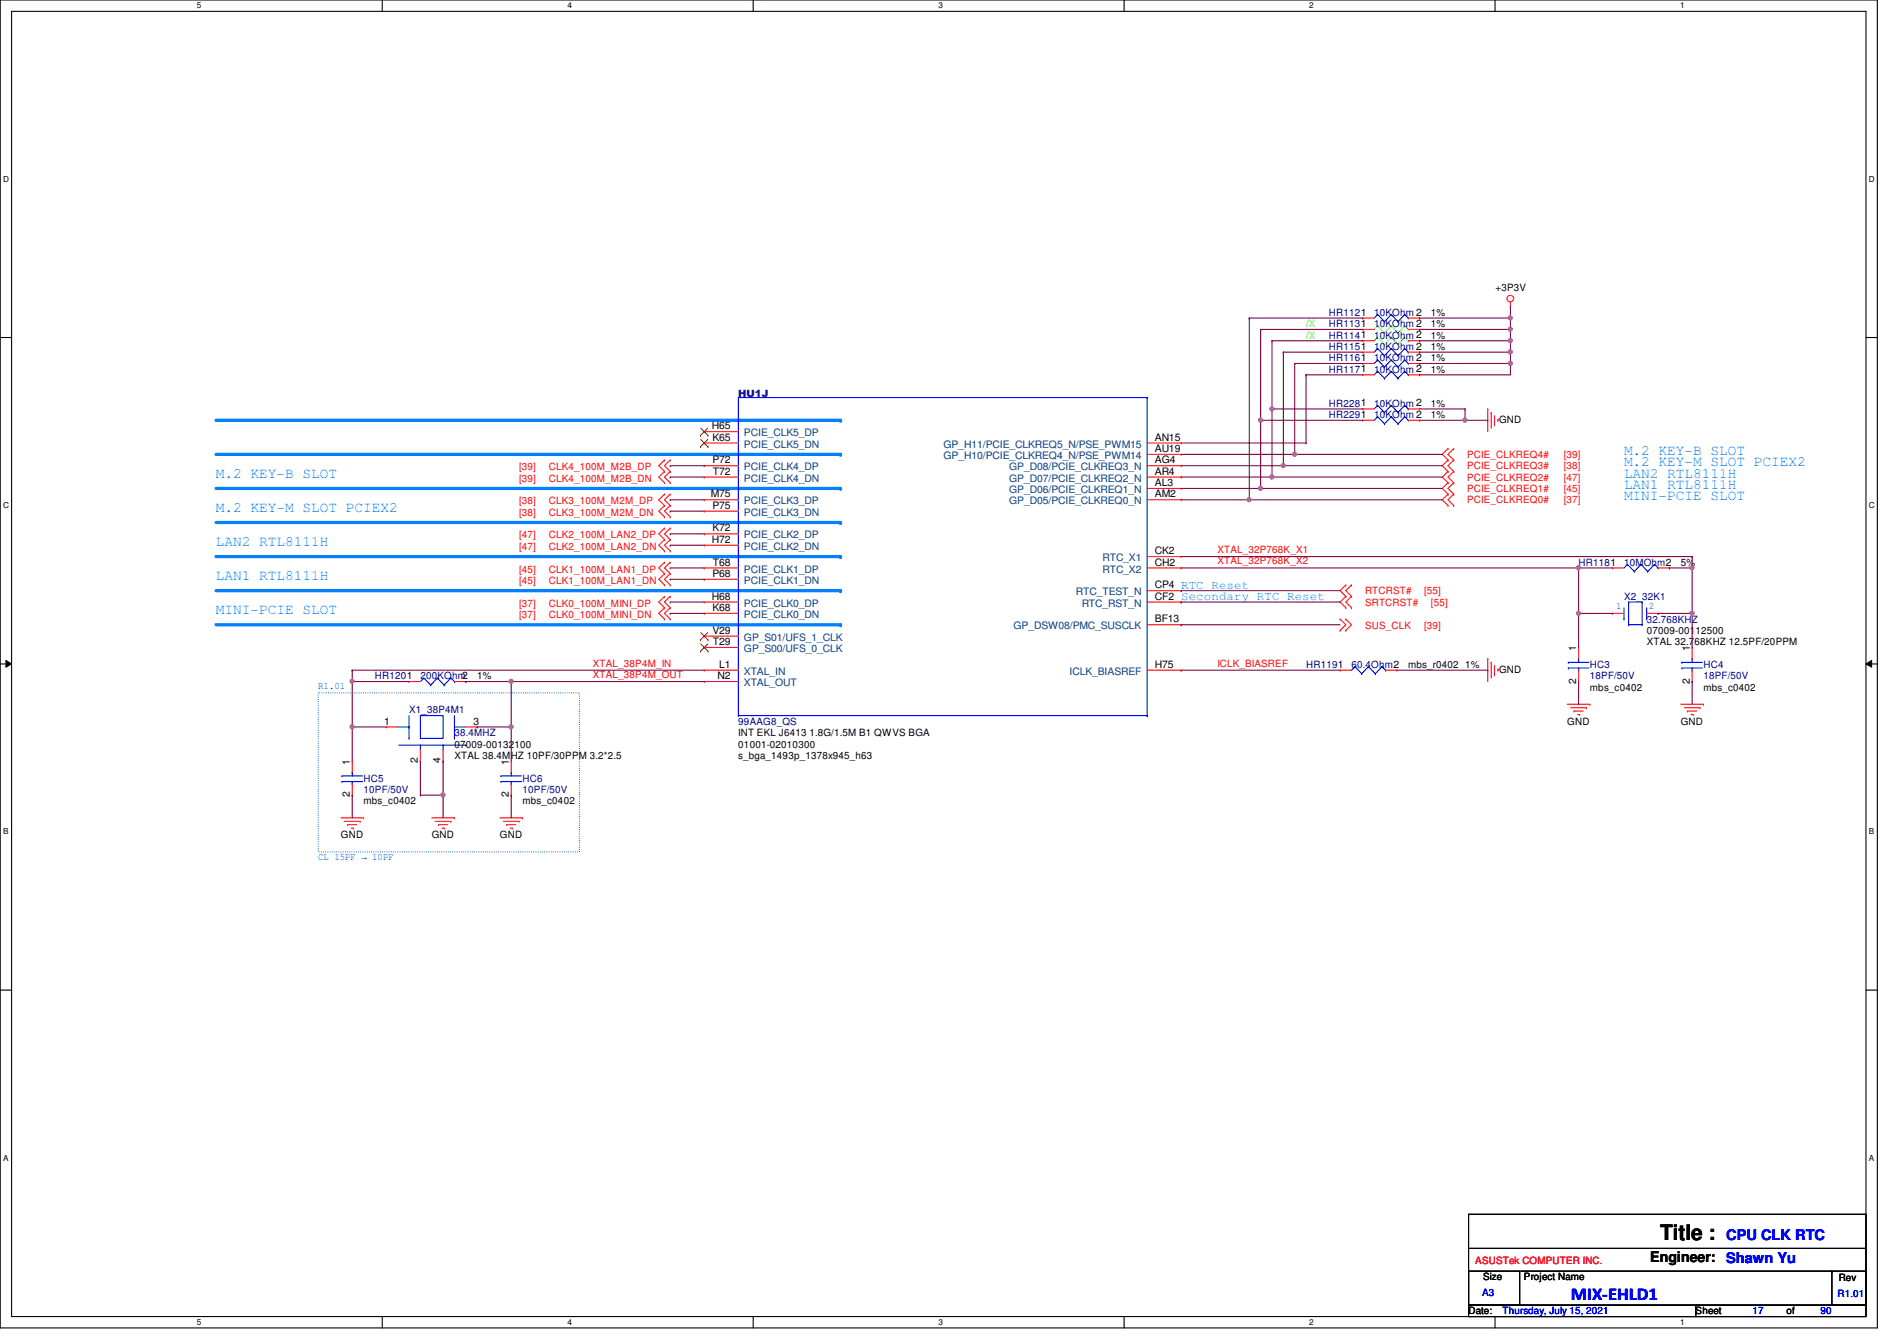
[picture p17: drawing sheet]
<svg xmlns="http://www.w3.org/2000/svg" width="297mm" height="210mm" viewBox="0 0 297 210" stroke-linecap="round" stroke-linejoin="round" font-family="sans-serif">
<defs><g id="words">
<text font-size="3.3" x="260" y="194.1">Title :</text>
<text font-size="2.8" fill="#00f" x="246" y="203.5">MIX-EHLD1</text>
<g font-size="2.3" fill="#0080ff">
<text x="254.3" y="71.2">M.2 KEY-B SLOT</text>
<text x="33.8" y="74.8">M.2 KEY-B SLOT</text>
<text x="254.3" y="76.5">LAN1 RTL8111H</text>
<text x="254.3" y="74.8">LAN2 RTL8111H</text>
<text x="254.3" y="73">M.2 KEY-M SLOT PCIEX2</text>
<text x="33.8" y="80.1">M.2 KEY-M SLOT PCIEX2</text>
<text x="254.3" y="78.3">MINI-PCIE SLOT</text>
<text x="33.8" y="85.4">LAN2 RTL8111H</text>
<text x="33.8" y="90.8">LAN1 RTL8111H</text>
<text x="33.8" y="96.1">MINI-PCIE SLOT</text>
</g>
<text font-size="2.3" x="258.4" y="197.5">Engineer:</text>
<g font-size="2.3" fill="#00f">
<text x="270.3" y="194.1">CPU CLK RTC</text>
<text x="270.3" y="197.7">Shawn Yu</text>
</g>
<g font-size="1.9" fill="#0080ff">
<text x="185" y="92.2">RTC Reset</text>
<text x="185" y="94">Secondary RTC Reset</text>
</g>
<g font-size="1.6">
<text x="234.2" y="45.6">+3P3V</text>
<text x="224.1" y="49.4">1%</text>
<text x="224.1" y="51.2">1%</text>
<text x="224.1" y="53">1%</text>
<text x="224.1" y="56.6">1%</text>
<text x="224.1" y="54.8">1%</text>
<text x="224.1" y="58.3">1%</text>
<text x="224.1" y="63.7">1%</text>
<text x="224.1" y="65.4">1%</text>
<text x="111.5" y="67.2">H65</text>
<text x="111.5" y="69">K65</text>
<text x="180.8" y="70.7">AU19</text>
<text x="180.8" y="69">AN15</text>
<text x="234.7" y="66.2">GND</text>
<text x="111.3" y="77.9">M75</text>
<text x="111.5" y="72.5">P72</text>
<text x="111.6" y="74.3">T72</text>
<text x="180.8" y="77.9">AM2</text>
<text x="180.8" y="76.1">AL3</text>
<text x="180.8" y="74.3">AR4</text>
<text x="180.8" y="72.5">AG4</text>
<text x="111.5" y="83.2">K72</text>
<text x="111.5" y="79.6">P75</text>
<text x="111.5" y="85">H72</text>
<text x="111.6" y="88.5">T68</text>
<text x="180.8" y="86.7">CK2</text>
<text x="180.8" y="88.5">CH2</text>
<text x="263.2" y="88.6">5%</text>
<text x="111.5" y="93.9">H68</text>
<text x="111.5" y="95.6">K68</text>
<text x="111.5" y="90.3">P68</text>
<text x="180.8" y="93.9">CF2</text>
<text x="180.8" y="92.1">CP4</text>
<text x="111.5" y="99.2">V29</text>
<text x="111.6" y="101">T29</text>
<text x="180.8" y="97.4">BF13</text>
<text x="246.8" y="101.9" transform="rotate(-90 246.8 101.9)">1</text>
<text x="257.8" y="101">XTAL 32.768KHZ 12.5PF/20PPM</text>
<text x="257.8" y="99.2">07009-00112500</text>
<text x="264.6" y="101.9" transform="rotate(-90 264.6 101.9)">1</text>
<text x="74.7" y="106.3">1%</text>
<text x="112.3" y="106.3">N2</text>
<text x="112.6" y="104.5">L1</text>
<text x="180.8" y="104.5">H75</text>
<text x="220.5" y="104.6">mbs_r0402 1%</text>
<text x="234.7" y="105.3">GND</text>
<text x="246.8" y="107" transform="rotate(-90 246.8 107)">2</text>
<text x="264.6" y="107" transform="rotate(-90 264.6 107)">2</text>
<text x="60.2" y="113.4">1</text>
<text x="74.2" y="113.4">3</text>
<text x="245.4" y="113.5">GND</text>
<text x="249" y="108.1">mbs_c0402</text>
<text x="263.2" y="113.5">GND</text>
<text x="266.7" y="108.1">mbs_c0402</text>
<text x="54.8" y="119.7" transform="rotate(-90 54.8 119.7)">1</text>
<text x="65.4" y="119.5" transform="rotate(-90 65.4 119.5)">2</text>
<text x="69" y="119.5" transform="rotate(-90 69 119.5)">4</text>
<text x="71.2" y="118.8">XTAL 38.4MHZ 10PF/30PPM 3.2*2.5</text>
<text x="71.2" y="117">07009-00132100</text>
<text x="79.7" y="119.7" transform="rotate(-90 79.7 119.7)">1</text>
<text x="115.6" y="117">01001-02010300</text>
<text x="115.6" y="118.8">s_bga_1493p_1378x945_h63</text>
<text x="115.6" y="115.2">INT EKL J6413 1.8G/1.5M B1 QWVS BGA</text>
<text x="54.8" y="124.8" transform="rotate(-90 54.8 124.8)">2</text>
<text x="56.9" y="125.9">mbs_c0402</text>
<text x="79.7" y="124.8" transform="rotate(-90 79.7 124.8)">2</text>
<text x="81.8" y="125.9">mbs_c0402</text>
<text x="53.4" y="131.2">GND</text>
<text x="67.6" y="131.2">GND</text>
<text x="78.3" y="131.2">GND</text>
<text x="232.2" y="200.4">Size</text>
<text x="238.6" y="200.4">Project Name</text>
<text x="287.9" y="200.6">Rev</text>
<text x="230" y="205.7">Date:</text>
<text x="265.5" y="205.7">Sheet</text>
<text x="279.7" y="205.7">of</text>
</g>
<g font-size="1.6" fill="#0f0">
<text x="204.5" y="51.2">/X</text>
<text x="204.5" y="53">/X</text>
</g>
<g font-size="1.6" fill="#000080">
<text x="208.1" y="49.4">HR1121</text>
<text x="208.1" y="51.2">HR1131</text>
<text x="208.1" y="53">HR1141</text>
<text x="215.2" y="49.4">10KOhm 2</text>
<text x="215.2" y="51.2">10KOhm 2</text>
<text x="215.2" y="53">10KOhm 2</text>
<text x="208.1" y="56.6">HR1161</text>
<text x="208.1" y="54.8">HR1151</text>
<text x="208.1" y="58.3">HR1171</text>
<text x="215.2" y="56.6">10KOhm 2</text>
<text x="215.2" y="54.8">10KOhm 2</text>
<text x="215.2" y="58.3">10KOhm 2</text>
<text x="115.6" y="62.2">HU1J</text>
<text x="208.1" y="63.7">HR2281</text>
<text x="208.1" y="65.4">HR2291</text>
<text x="215.2" y="63.7">10KOhm 2</text>
<text x="215.2" y="65.4">10KOhm 2</text>
<text x="247.2" y="88.6">HR1181</text>
<text x="254.3" y="88.6">10MOhm2</text>
<text x="254.3" y="93.9">X2_32K1</text>
<text x="257.8" y="97.5">32.768KHZ</text>
<text x="58.7" y="106.3">HR1201</text>
<text x="65.8" y="106.3">200KOhm2</text>
<text x="204.5" y="104.6">HR1191</text>
<text x="211.6" y="104.6">60.4Ohm2</text>
<text x="249" y="104.6">HC3</text>
<text x="249" y="106.3">18PF/50V</text>
<text x="266.7" y="104.6">HC4</text>
<text x="266.7" y="106.3">18PF/50V</text>
<text x="64" y="111.7">X1_38P4M1</text>
<text x="115.6" y="113.5">99AAG8_QS</text>
<text x="71.2" y="115.2">38.4MHZ</text>
<text x="56.9" y="122.3">HC5</text>
<text x="56.9" y="124.1">10PF/50V</text>
<text x="81.8" y="122.3">HC6</text>
<text x="81.8" y="124.1">10PF/50V</text>
</g>
<g font-size="1.6" fill="#004080">
<text x="116.5" y="70.1">PCIE_CLK5_DN</text>
<text x="116.5" y="68.3">PCIE_CLK5_DP</text>
<text x="147.7" y="71.8">GP_H10/PCIE_CLKREQ4_N/PSE_PWM14</text>
<text x="147.7" y="70.1">GP_H11/PCIE_CLKREQ5_N/PSE_PWM15</text>
<text x="116.5" y="75.4">PCIE_CLK4_DN</text>
<text x="116.5" y="73.6">PCIE_CLK4_DP</text>
<text x="158" y="77.2">GP_D06/PCIE_CLKREQ1_N</text>
<text x="158" y="75.4">GP_D07/PCIE_CLKREQ2_N</text>
<text x="158" y="73.6">GP_D08/PCIE_CLKREQ3_N</text>
<text x="116.5" y="80.7">PCIE_CLK3_DN</text>
<text x="116.5" y="79">PCIE_CLK3_DP</text>
<text x="158" y="79">GP_D05/PCIE_CLKREQ0_N</text>
<text x="116.5" y="89.6">PCIE_CLK1_DP</text>
<text x="116.5" y="86.1">PCIE_CLK2_DN</text>
<text x="116.5" y="84.3">PCIE_CLK2_DP</text>
<text x="172.6" y="87.8">RTC_X1</text>
<text x="172.6" y="89.6">RTC_X2</text>
<text x="116.5" y="95">PCIE_CLK0_DP</text>
<text x="116.5" y="91.4">PCIE_CLK1_DN</text>
<text x="168.5" y="93.2">RTC_TEST_N</text>
<text x="169.4" y="95">RTC_RST_N</text>
<text x="116.5" y="100.3">GP_S01/UFS_1_CLK</text>
<text x="116.5" y="96.7">PCIE_CLK0_DN</text>
<text x="158.7" y="98.5">GP_DSW08/PMC_SUSCLK</text>
<text x="116.5" y="102.1">GP_S00/UFS_0_CLK</text>
<text x="116.5" y="105.6">XTAL_IN</text>
<text x="116.5" y="107.4">XTAL_OUT</text>
<text x="167.5" y="105.6">ICLK_BIASREF</text>
</g>
<g font-size="1.6" fill="#f00">
<text x="229.7" y="71.7">PCIE_CLKREQ4#</text>
<text x="244.9" y="71.7">[39]</text>
<text x="81.3" y="73.6">[39]</text>
<text x="81.3" y="75.4">[39]</text>
<text x="85.9" y="73.6">CLK4_100M_M2B_DP</text>
<text x="85.9" y="75.4">CLK4_100M_M2B_DN</text>
<text x="229.7" y="77">PCIE_CLKREQ1#</text>
<text x="229.7" y="75.2">PCIE_CLKREQ2#</text>
<text x="229.7" y="73.4">PCIE_CLKREQ3#</text>
<text x="244.9" y="77">[45]</text>
<text x="244.9" y="75.2">[47]</text>
<text x="244.9" y="73.4">[38]</text>
<text x="81.3" y="79">[38]</text>
<text x="81.3" y="80.7">[38]</text>
<text x="85.9" y="79">CLK3_100M_M2M_DP</text>
<text x="85.9" y="80.7">CLK3_100M_M2M_DN</text>
<text x="229.7" y="78.8">PCIE_CLKREQ0#</text>
<text x="244.9" y="78.8">[37]</text>
<text x="81.3" y="89.6">[45]</text>
<text x="81.3" y="84.3">[47]</text>
<text x="81.3" y="86.1">[47]</text>
<text x="85.9" y="89.6">CLK1_100M_LAN1_DP</text>
<text x="85.9" y="84.3">CLK2_100M_LAN2_DP</text>
<text x="85.9" y="86.1">CLK2_100M_LAN2_DN</text>
<text x="190.6" y="88.3">XTAL_32P768K_X2</text>
<text x="190.6" y="86.6">XTAL_32P768K_X1</text>
<text x="81.3" y="95">[37]</text>
<text x="81.3" y="91.4">[45]</text>
<text x="85.9" y="95">CLK0_100M_MINI_DP</text>
<text x="85.9" y="91.4">CLK1_100M_LAN1_DN</text>
<text x="213.7" y="94.8">SRTCRST#</text>
<text x="213.7" y="93">RTCRST#</text>
<text x="223" y="93">[55]</text>
<text x="224.1" y="94.8">[55]</text>
<text x="81.3" y="96.7">[37]</text>
<text x="85.9" y="96.7">CLK0_100M_MINI_DN</text>
<text x="213.7" y="98.5">SUS_CLK</text>
<text x="223" y="98.5">[39]</text>
<text x="92.8" y="104.4">XTAL_38P4M_IN</text>
<text x="92.8" y="106.1">XTAL_38P4M_OUT</text>
<text x="190.6" y="104.4">ICLK_BIASREF</text>
<text x="231" y="197.9">ASUSTek COMPUTER INC.</text>
</g>
<g font-size="1.6" fill="#00f">
<text x="253.1" y="95.3">1</text>
<text x="258.2" y="95.3">2</text>
<text x="49.8" y="107.9">R1.01</text>
<text x="49.8" y="134.6">CL 15PF → 10PF</text>
<text x="232.1" y="202.9">A3</text>
<text x="287.7" y="203.1">R1.01</text>
<text x="235.3" y="205.7">Thursday, July 15, 2021</text>
<text x="274.4" y="205.7">17</text>
<text x="285.1" y="205.7">90</text>
</g>
<g font-size="1.3">
<text x="30.8" y="1.3">5</text>
<text x="88.9" y="1.3">4</text>
<text x="146.9" y="1.3">3</text>
<text x="205" y="1.3">2</text>
<text x="263.1" y="1.3">1</text>
<text x=".5" y="28.4">D</text>
<text x="292.6" y="28.4">D</text>
<text x=".5" y="79.5">C</text>
<text x="292.6" y="79.5">C</text>
<text x=".5" y="130.6">B</text>
<text x="292.6" y="130.6">B</text>
<text x=".5" y="181.7">A</text>
<text x="292.6" y="181.7">A</text>
<text x="30.8" y="207.4">5</text>
<text x="88.9" y="207.4">4</text>
<text x="146.9" y="207.4">3</text>
<text x="205" y="207.4">2</text>
<text x="263.1" y="207.4">1</text>
</g>
</g></defs>
<path d="M0 0h294v207.9h-294zM1.8 1.8h290.4v204.3h-290.4z" fill="none" stroke="#000" stroke-width=".17"/>
<g fill="#fff">
<path d="M30.8 .2h.7v1.4h-.7z"/>
<path d="M30.8 206.2h.7v1.4h-.7z"/>
</g>
<path d="M59.9 0v1.8M59.9 206.1v1.8" fill="none" stroke="#000" stroke-width=".17"/>
<g fill="#fff">
<path d="M88.9 .2h.6v1.4h-.6z"/>
<path d="M88.9 206.2h.6v1.4h-.6z"/>
</g>
<path d="M117.9 0v1.8M117.9 206.1v1.8" fill="none" stroke="#000" stroke-width=".17"/>
<g fill="#fff">
<path d="M146.9 .2h.7v1.4h-.7z"/>
<path d="M146.9 206.2h.7v1.4h-.7z"/>
</g>
<path d="M176 0v1.8M176 206.1v1.8" fill="none" stroke="#000" stroke-width=".17"/>
<g fill="#fff">
<path d="M205 .2h.7v1.4h-.7z"/>
<path d="M205 206.2h.7v1.4h-.7z"/>
</g>
<path d="M234.1 0v1.8M234.1 206.1v1.8" fill="none" stroke="#000" stroke-width=".17"/>
<g fill="#fff">
<path d="M263.1 .2h.7v1.4h-.7z"/>
<path d="M263.1 206.2h.7v1.4h-.7z"/>
<path d="M.5 27.3h.9v1.4h-.9z"/>
<path d="M292.6 27.3h.9v1.4h-.9z"/>
<path d="M.5 78.4h.9v1.4h-.9z"/>
<path d="M292.6 78.4h.9v1.4h-.9z"/>
</g>
<path d="M0 52.8h1.8M292.2 52.8h1.8" fill="none" stroke="#000" stroke-width=".17"/>
<g fill="#fff">
<path d="M.5 129.5h.8v1.4h-.8z"/>
<path d="M292.6 129.5h.9v1.4h-.9z"/>
</g>
<path d="M0 103.9h1.8M292.2 103.9h1.8" fill="none" stroke="#000" stroke-width=".17"/>
<path d="M.9 103.4l.9 .5-.9 .5zM292.2 103.9l.9-.5v1z" fill="#000"/>
<path d="M.9 103.4l.9 .5-.9 .5zM292.2 103.9l.9-.5v1z" fill="none" stroke="#000" stroke-width=".16"/>
<g fill="#fff">
<path d="M.5 180.5h.8v1.4h-.8z"/>
<path d="M292.6 180.5h.9v1.4h-.9z"/>
</g>
<path d="M0 155h1.8M292.2 155h1.8" fill="none" stroke="#000" stroke-width=".17"/>
<path d="M33.8 65.8h97.8" fill="none" stroke="#0080ff" stroke-width=".51"/>
<circle cx="131.6" cy="65.8" r=".25" fill="#0080ff"/>
<path d="M33.8 71.1h97.8" fill="none" stroke="#0080ff" stroke-width=".51"/>
<circle cx="131.6" cy="71.1" r=".25" fill="#0080ff"/>
<path d="M33.8 76.5h97.8" fill="none" stroke="#0080ff" stroke-width=".51"/>
<circle cx="131.6" cy="76.5" r=".25" fill="#0080ff"/>
<path d="M33.8 81.8h97.8" fill="none" stroke="#0080ff" stroke-width=".51"/>
<circle cx="131.6" cy="81.8" r=".25" fill="#0080ff"/>
<path d="M33.8 87.1h97.8" fill="none" stroke="#0080ff" stroke-width=".51"/>
<circle cx="131.6" cy="87.1" r=".25" fill="#0080ff"/>
<path d="M33.8 92.5h97.8" fill="none" stroke="#0080ff" stroke-width=".51"/>
<circle cx="131.6" cy="92.5" r=".25" fill="#0080ff"/>
<path d="M33.8 97.8h97.8" fill="none" stroke="#0080ff" stroke-width=".51"/>
<circle cx="131.6" cy="97.8" r=".25" fill="#0080ff"/>
<path d="M49.8 108.5h40.9v24.8h-40.9z" fill="none" stroke="#00f" stroke-width=".17" stroke-dasharray="0 .3"/>
<g fill="none" stroke="#f00" stroke-width=".17">
<path d="M213.4 56.9h.1M213.4 55.1h.1M213.4 58.7h.1M213.4 49.8h.1M213.4 51.6h.1M213.4 53.3h.1M213.4 56.9h1.8M213.4 55.1h1.8M213.4 58.7h1.8M213.4 49.8h1.8M213.4 51.6h1.8M213.4 53.3h1.8"/>
<path d="M220.5 56.9h1.8M220.5 55.1h1.8M220.5 58.7h1.8M220.5 49.8h1.8M220.5 51.6h1.8M220.5 53.3h1.8M222.3 56.9h.1M222.3 55.1h.1M222.3 58.7h.1M222.3 49.8h.1M222.3 51.6h.1M222.3 53.3h.1"/>
<path d="M236.5 48h.1M236.5 47.3v.7M104.1 77.3h.1M104.1 79.1h.1M104.1 72h.1M104.1 73.8h.1M104.1 75.6h.1M104.1 77.3l-.9 .9 .9 .9M104.1 79.1l-.9 .9 .9 .9M104.1 72l-.9 .9 .9 .9M104.1 73.8l-.9 .9 .9 .9M104.9 77.3h.1"/>
<path d="M104.9 79.1h.1M104.9 72h.1M104.9 73.8h.1M104.9 75.6h.1M104.9 77.3l-.8 .9 .8 .9M104.9 79.1l-.8 .9 .8 .9M104.9 72l-.8 .9 .8 .9M104.9 73.8l-.8 .9 .8 .9M110.3 78.2h.1M110.3 74.7h.1M110.3 72.9h.1M110.3 69.3h.1"/>
<path d="M110.3 67.6h.1M110.3 78.2h5.3M110.3 74.7h5.3M110.3 72.9h5.3M110.3 69.3h5.3M110.3 67.6h5.3M179.6 78.2h5.4M179.6 76.5h5.4M179.6 74.7h5.4M179.6 72.9h5.4M179.6 71.1h5.4M179.6 69.3h5.4"/>
<path d="M185 78.2h.1M185 76.5h.1M185 74.7h.1M185 72.9h.1M185 71.1h.1M185 69.3h.1M213.4 64h.1M213.4 65.8h.1M213.4 64h1.8M213.4 65.8h1.8M220.5 64h1.8M220.5 65.8h1.8"/>
<path d="M222.3 64h.1M222.3 65.8h.1M226.7 77.3h.1M226.7 79.1h.1M226.7 75.6h.1M226.7 73.8h.1M226.7 72h.1M226.7 70.2h.1M226.7 77.3l-.9 .9 .9 .9M226.7 75.6l-.9 .9 .9 .8M226.7 73.8l-.9 .9 .9 .9M226.7 72l-.9 .9 .9 .9"/>
<path d="M226.7 70.2l-.9 .9 .9 .9M227.6 79.1h.1M227.6 77.3h.1M227.6 75.6h.1M227.6 73.8h.1M227.6 72h.1M227.6 70.2h.1M227.6 77.3l-.9 .9 .9 .9M227.6 75.6l-.9 .9 .9 .8M227.6 73.8l-.9 .9 .9 .9M227.6 72l-.9 .9 .9 .9M227.6 70.2l-.9 .9 .9 .9"/>
<path d="M233 64h.1M233 64v3.6M233.5 64.6h.1M233.5 64.6v2.4M234 66.5h.1M234 65.1v1.4M234.6 65.6h.1M234.6 65.6v.4M104.1 93.3h.1M104.1 95.1h.1M104.1 96.9h.1M104.1 88h.1"/>
<path d="M104.1 89.8h.1M104.1 91.6h.1M104.1 82.7h.1M104.1 84.5h.1M104.1 86.2h.1M104.1 80.9h.1M104.1 93.3l-.9 .9 .9 .9M104.1 95.1l-.9 .9 .9 .9M104.1 88l-.9 .9 .9 .9M104.1 89.8l-.9 .9 .9 .9M104.1 82.7l-.9 .9 .9 .9M104.1 84.5l-.9 .8 .9 .9"/>
<path d="M104.9 93.3h.1M104.9 95.1h.1M104.9 96.9h.1M104.9 88h.1M104.9 89.8h.1M104.9 91.6h.1M104.9 82.7h.1M104.9 84.5h.1M104.9 86.2h.1M104.9 80.9h.1M104.9 93.3l-.8 .9 .8 .9M104.9 95.1l-.8 .9 .8 .9"/>
<path d="M104.9 88l-.8 .9 .8 .9M104.9 89.8l-.8 .9 .8 .9M104.9 82.7l-.8 .9 .8 .9M104.9 84.5l-.8 .8 .8 .9M110.3 99.6h.1M110.3 96h.1M110.3 94.2h.1M110.3 90.7h.1M110.3 88.9h.1M110.3 85.3h.1M110.3 83.6h.1M110.3 80h.1"/>
<path d="M110.3 96h5.3M110.3 99.6h5.3M110.3 94.2h5.3M110.3 90.7h5.3M110.3 88.9h5.3M110.3 85.3h5.3M110.3 83.6h5.3M110.3 80h5.3M179.6 97.8h5.4M179.6 94.2h5.4M179.6 88.9h5.4M179.6 92.5h5.4"/>
<path d="M179.6 87.1h5.4M185 97.8h.1M185 94.2h.1M185 92.5h.1M185 87.1h.1M185 88.9h.1M209.8 96.9h.1M209.8 98.7h.1M209.8 96.9l.9 .9-.9 .9M210.7 96.9h.1M210.7 98.7h.1M210.7 93.3h.1"/>
<path d="M210.7 95.1h.1M210.7 91.6h.1M210.7 93.3l-.9 .9 .9 .9M210.7 91.6l-.9 .9 .9 .8M210.7 96.9l.9 .9-.9 .9M211.6 95.1h.1M211.6 93.3h.1M211.6 91.6h.1M211.6 93.3l-.9 .9 .9 .9M211.6 91.6l-.9 .9 .9 .8M252.5 96h.1M252.5 88.9h.1"/>
<path d="M252.5 96h1.8M252.5 88.9h1.8M257.8 96h1.8M259.6 96h.1M259.6 88.9h1.8M261.4 88.9h.1M55.2 119.1h.1M55.2 119.1v1.8M60.5 113.8h.1M60.5 113.8h1.8M64 106.7h.1M64 106.7h1.8"/>
<path d="M65.8 119.1h.1M65.8 117.3v1.8M69.4 119.1h.1M69.4 117.3v1.8M71.2 106.7h1.7M72.9 106.7h.1M72.9 113.8h1.8M74.7 113.8h.1M80 119.1h.1M80 119.1v1.8M110.3 101.3h.1M110.3 104.9h.1"/>
<path d="M110.3 106.7h.1M110.3 106.7h5.3M110.3 104.9h5.3M110.3 101.3h5.3M179.6 104.9h5.4M185 104.9h.1M209.8 104.9h.1M209.8 104.9h1.8M217 104.9h1.7M218.7 104.9h.1M233 103.1h.1M233 103.1v3.6"/>
<path d="M233.5 103.7h.1M233.5 103.7v2.4M234 105.6h.1M234 104.2v1.4M234.6 104.7h.1M234.6 104.7v.4M245.4 110.2h3.6M246 110.8h2.4M246.5 111.3h.1M246.5 111.3h1.4M247 111.8h.3M247.2 101.3h.1"/>
<path d="M247.2 106.7h.1M247.2 101.3v1.8M247.2 104.9v1.8M247.3 111.8h.1M248.4 110.8h.1M249 110.2h.1M263.2 110.2h3.5M263.7 110.8h2.5M264.2 111.3h.1M264.2 111.3h1.5M264.8 111.8h.3M265 101.3h.1"/>
<path d="M265 106.7h.1M265 101.3v1.8M265 104.9v1.8M265.1 111.8h.1M266.2 110.8h.1M266.7 110.2h.1M53.4 128h3.5M53.9 128.6h2.5M54.4 129.1h.1M54.4 129.1h1.5M55 129.6h.3M55.2 124.5h.1"/>
<path d="M55.2 122.7v1.8M55.3 129.6h.1M56.4 128.6h.1M56.9 128h.1M67.6 128h3.6M68.2 128.6h2.4M68.7 129.1h.1M68.7 129.1h1.4M69.2 129.6h.3M69.5 129.6h.1M70.6 128.6h.1M71.2 128h.1"/>
<path d="M78.3 128h3.5M78.8 128.6h2.5M79.3 129.1h.1M79.3 129.1h1.5M79.9 129.6h.3M80 124.5h.1M80 122.7v1.8M80.2 129.6h.1M81.3 128.6h.1M81.8 128h.1"/>
<circle cx="236.5" cy="46.7" r=".52"/>
</g>
<path d="M230 190.1h62.2v14.2h-62.2zM230 199h8v5.3h-8zM230 195.4h62.2M238.1 199h48.7M286.8 199h5.4v5.3h-5.4zM286.8 199h.1M292.2 195.4h.1M230 204.3h35.5v1.8h-35.5zM265.5 204.3h26.7v1.8h-26.7z" fill="none" stroke="#000" stroke-width=".17"/>
<g fill="none" stroke="#00f" stroke-width=".17">
<path d="M215.7 56.3h.1M215.7 54.6h.1M215.7 58.1h.1M215.7 49.2h.1M215.7 56.3l1.1 1.1M215.7 56.3l-.5 .6M215.7 54.6l1.1 1.1M215.7 54.6l-.5 .5M215.7 58.1l1.1 1.1M215.7 58.1l-.5 .6M215.7 49.2l1.1 1.1M215.7 49.2l-.5 .6"/>
<path d="M216.8 57.4h.1M216.8 55.7h.1M216.8 59.2h.1M216.8 50.3h.1M217.8 56.3h.1M217.8 54.6h.1M217.8 58.1h.1M217.8 49.2h.1M217.8 56.3l1.1 1.1M217.8 56.3l-1 1.1M217.8 54.6l1.1 1.1M217.8 54.6l-1 1.1"/>
<path d="M217.8 58.1l1.1 1.1M217.8 58.1l-1 1.1M217.8 49.2l1.1 1.1M217.8 49.2l-1 1.1M218.9 57.4h.1M218.9 55.7h.1M218.9 59.2h.1M218.9 50.3h.1M220 56.3h.1M220 54.6h.1M220 58.1h.1M220 49.2h.1"/>
<path d="M220 56.3l.5 .6M220 56.3l-1.1 1.1M220 54.6l.5 .5M220 54.6l-1.1 1.1M220 58.1l.5 .6M220 58.1l-1.1 1.1M220 49.2l.5 .6M220 49.2l-1.1 1.1M220.5 56.9h.1M220.5 55.1h.1M220.5 58.7h.1M220.5 49.8h.1"/>
<path d="M179.6 62.2h.1M179.6 62.2h-64v49.8M179.6 62.2v49.8M215.7 63.5h.1M215.7 65.2h.1M215.7 63.5l1.1 1.1M215.7 63.5l-.5 .5M215.7 65.2l1.1 1.1M215.7 65.2l-.5 .6M216.8 64.6h.1M216.8 66.3h.1M217.8 63.5h.1"/>
<path d="M217.8 65.2h.1M217.8 63.5l1.1 1.1M217.8 63.5l-1 1.1M217.8 65.2l1.1 1.1M217.8 65.2l-1 1.1M218.9 64.6h.1M218.9 66.3h.1M220 63.5h.1M220 65.2h.1M220 63.5l.5 .5M220 63.5l-1.1 1.1M220 65.2l.5 .6"/>
<path d="M220 65.2l-1.1 1.1M220.5 64h.1M220.5 65.8h.1M254.3 96.9h.1M254.3 95.1v1.8M254.8 88.3h.1M254.8 88.3l1.1 1.2M254.8 88.3l-.5 .6M255 97.8h.1M255 94.2h.1M255 94.2v3.6M255 97.8h2.1"/>
<path d="M255 94.2h2.1M255.9 89.5h.1M257 88.3h.1M257 88.3l1 1.2M257 88.3l-1.1 1.2M257.1 97.8h.1M257.1 94.2h.1M257.1 94.2v3.6M257.8 96.9h.1M257.8 95.1v1.8M258 89.5h.1M259.1 88.3h.1"/>
<path d="M259.1 88.3l.5 .6M259.1 88.3l-1.1 1.2M259.6 88.9h.1M62.3 113.8h1.7M62.4 116.6h10.5M64 115.6h.1M64 113.8h.1M64 112v3.6M65.8 112h3.6v3.6h-3.6zM65.8 116.6h.1M65.8 116.6v.7M66.4 106.1h.1"/>
<path d="M66.4 106.1l1 1.1M66.4 106.1l-.6 .6M67.4 107.2h.1M68.5 106.1h.1M68.5 106.1l1 1.1M68.5 106.1l-1.1 1.1M69.4 116.6h.1M69.4 116.6v.7M69.5 107.2h.1M70.6 106.1h.1M70.6 106.1l.6 .6M70.6 106.1l-1.1 1.1"/>
<path d="M71.2 106.7h.1M71.2 115.6h.1M71.2 113.8h.1M71.2 112v3.6M71.2 113.8h1.7M72.9 116.6h.1M115.6 112h.1M115.6 112h64M179.6 112h.1M212.2 104.4h.1M212.2 104.4l1 1.1M212.2 104.4l-.6 .5"/>
<path d="M213.2 105.5h.1M214.3 104.4h.1M214.3 104.4l1 1.1M214.3 104.4l-1.1 1.1M215.3 105.5h.1M216.4 104.4h.1M216.4 104.4l.6 .5M216.4 104.4l-1.1 1.1M217 104.9h.1M245.6 103.7h.1M245.6 104.6h.1M245.6 103.7h3.2"/>
<path d="M245.6 104.6h3.2M247.2 103.1h.1M247.2 104.9h.1M247.2 103.1v.6M247.2 104.6v.3M263.4 103.7h.1M263.4 104.6h.1M263.4 103.7h3.2M263.4 104.6h3.2M265 103.1h.1M265 104.9h.1M265 103.1v.6"/>
<path d="M265 104.6v.3M53.5 121.5h.1M53.5 122.3h.1M53.5 121.5h3.3M53.5 122.3h3.3M55.2 120.9h.1M55.2 122.7h.1M55.2 120.9v.6M55.2 122.3v.4M78.4 121.5h.1M78.4 122.3h.1M78.4 121.5h3.3"/>
<path d="M78.4 122.3h3.3M80 120.9h.1M80 122.7h.1M80 120.9v.6M80 122.3v.4"/>
</g>
<g fill="none" stroke="#0f0" stroke-width=".17">
<path d="M215.7 51h.1M215.7 52.8h.1M215.7 51l1.1 1.1M215.7 51l-.5 .6M215.7 52.8l1.1 1.1M215.7 52.8l-.5 .5M216.8 52.1h.1M216.8 53.9h.1M217.8 51h.1M217.8 52.8h.1M217.8 51l1.1 1.1M217.8 51l-1 1.1"/>
<path d="M217.8 52.8l1.1 1.1M217.8 52.8l-1 1.1M218.9 52.1h.1M218.9 53.9h.1M220 51h.1M220 52.8h.1M220 51l.5 .6M220 51l-1.1 1.1M220 52.8l.5 .5M220 52.8l-1.1 1.1M220.5 51.6h.1M220.5 53.3h.1"/>
</g>
<g fill="none" stroke="#804000" stroke-width=".16">
<path d="M109.7 69.9h.1M109.7 68.2h.1M109.7 68.8l1.2 1.1M109.7 67l1.2 1.2M110.8 68.8l-1.1 1.1M110.8 67l-1.1 1.2M110.9 69.9h.1M110.9 68.2h.1M109.7 99l1.2 1.2M110.8 99l-1.1 1.2M109.7 101.9h.1M109.7 100.2h.1"/>
<path d="M109.7 100.8l1.2 1.1M110.8 100.8l-1.1 1.1M110.9 101.9h.1M110.9 100.2h.1"/>
</g>
<path d="M65.8 119.1h.1M65.8 119.1v5.4M69.4 119.1h.1M69.4 119.1v5.4h-3.6M65.8 124.5h.1" fill="none" stroke="#800040" stroke-width=".17"/>
<circle cx="69.4" cy="124.4" r=".32" fill="#f0f"/>
<circle cx="69.4" cy="124.4" r=".32" fill="none" stroke="#f0f" stroke-width=".17"/>
<path d="M55.2 113.8h.1M55.2 113.8h5.3M69.4 124.5h.1M69.4 124.5v3.5" fill="none" stroke="#800040" stroke-width=".17"/>
<circle cx="55.1" cy="113.8" r=".32" fill="#f0f"/>
<circle cx="55.1" cy="113.8" r=".32" fill="none" stroke="#f0f" stroke-width=".17"/>
<path d="M55.2 113.8h.1M55.2 113.8v5.3M74.7 113.8h.1M74.7 113.8h5.3M80 113.8h.1M80 113.8v5.3M55.2 124.5h.1M55.2 124.5v3.5M80 124.5h.1M80 124.5v3.5" fill="none" stroke="#800040" stroke-width=".17"/>
<circle cx="80" cy="113.8" r=".32" fill="#f0f"/>
<circle cx="80" cy="113.8" r=".32" fill="none" stroke="#f0f" stroke-width=".17"/>
<path d="M55.2 104.9h.1M55.2 104.9v1.8" fill="none" stroke="#800040" stroke-width=".17"/>
<circle cx="55.1" cy="106.7" r=".32" fill="#f0f"/>
<circle cx="55.1" cy="106.7" r=".32" fill="none" stroke="#f0f" stroke-width=".17"/>
<path d="M55.2 104.9h.1M55.2 106.7h.1M55.2 104.9h55.1M55.2 106.7h8.8M55.2 106.7v7.1M72.9 106.7h.1M72.9 106.7h7.1" fill="none" stroke="#800040" stroke-width=".17"/>
<circle cx="80" cy="106.7" r=".32" fill="#f0f"/>
<circle cx="80" cy="106.7" r=".32" fill="none" stroke="#f0f" stroke-width=".17"/>
<g fill="none" stroke="#800040" stroke-width=".17">
<path d="M204.5 58.7h.1M204.5 58.7h8.9M204.5 58.7v10.6M222.3 58.7h.1M222.3 56.9h.1M222.3 58.7h14.2M222.3 56.9h14.2M185 78.2h10.6M185 76.5h12.4M185 74.7h14.2M185 72.9h16M185 71.1h17.7"/>
<path d="M185 69.3h19.5M195.6 78.2h.1M197.4 76.5h.1M199.2 74.7h.1M201 72.9h.1M202.7 71.1h.1M204.5 69.3h.1M80 106.7h.1M80 106.7v7.1M80 106.7h30.3"/>
</g>
<circle cx="236.5" cy="56.9" r=".32" fill="#f0f"/>
<circle cx="236.5" cy="56.9" r=".32" fill="none" stroke="#f0f" stroke-width=".17"/>
<g fill="none" stroke="#800040" stroke-width=".17">
<path d="M195.6 49.8h.1M195.6 49.8h17.8M197.4 51.6h.1M197.4 51.6h16M199.2 53.3h.1M199.2 53.3h14.2M201 55.1h.1M201 55.1h12.4M202.7 56.9h.1M202.7 56.9h10.7M202.7 56.9v14.2M222.3 55.1h.1"/>
<path d="M222.3 53.3h.1M222.3 51.6h.1M222.3 49.8h.1M222.3 55.1h14.2M222.3 53.3h14.2M222.3 51.6h14.2M222.3 49.8h14.2M202.7 71.1h.1M202.7 71.1h23.1"/>
</g>
<circle cx="202.7" cy="71.1" r=".32" fill="#f0f"/>
<circle cx="202.7" cy="71.1" r=".32" fill="none" stroke="#f0f" stroke-width=".17"/>
<path d="M201 55.1h.1M201 55.1v17.8M201 72.9h.1M201 72.9h24.8" fill="none" stroke="#800040" stroke-width=".17"/>
<circle cx="200.9" cy="72.9" r=".32" fill="#f0f"/>
<circle cx="200.9" cy="72.9" r=".32" fill="none" stroke="#f0f" stroke-width=".17"/>
<path d="M199.2 53.3v10.7M199.2 64h.1" fill="none" stroke="#800040" stroke-width=".17"/>
<circle cx="199.1" cy="64" r=".32" fill="#f0f"/>
<circle cx="199.1" cy="64" r=".32" fill="none" stroke="#f0f" stroke-width=".17"/>
<path d="M199.2 74.7h.1M199.2 74.7h26.6" fill="none" stroke="#800040" stroke-width=".17"/>
<circle cx="199.1" cy="74.6" r=".32" fill="#f0f"/>
<circle cx="199.1" cy="74.6" r=".32" fill="none" stroke="#f0f" stroke-width=".17"/>
<path d="M197.4 51.6v14.2M197.4 65.8h.1" fill="none" stroke="#800040" stroke-width=".17"/>
<circle cx="197.4" cy="65.8" r=".32" fill="#f0f"/>
<circle cx="197.4" cy="65.8" r=".32" fill="none" stroke="#f0f" stroke-width=".17"/>
<path d="M197.4 76.5h.1M197.4 76.5h28.4" fill="none" stroke="#800040" stroke-width=".17"/>
<circle cx="197.4" cy="76.4" r=".32" fill="#f0f"/>
<circle cx="197.4" cy="76.4" r=".32" fill="none" stroke="#f0f" stroke-width=".17"/>
<path d="M195.6 49.8h.1M195.6 49.8v28.4M195.6 78.2h.1M195.6 78.2h30.2" fill="none" stroke="#800040" stroke-width=".17"/>
<circle cx="195.6" cy="78.2" r=".32" fill="#f0f"/>
<circle cx="195.6" cy="78.2" r=".32" fill="none" stroke="#f0f" stroke-width=".17"/>
<path d="M236.5 48h.1M236.5 48v1.8" fill="none" stroke="#800040" stroke-width=".17"/>
<circle cx="236.5" cy="49.8" r=".32" fill="#f0f"/>
<circle cx="236.5" cy="49.8" r=".32" fill="none" stroke="#f0f" stroke-width=".17"/>
<path d="M236.5 56.9h.1M236.5 55.1h.1M236.5 53.3h.1M236.5 53.3v5.4" fill="none" stroke="#800040" stroke-width=".17"/>
<circle cx="236.5" cy="55.1" r=".32" fill="#f0f"/>
<circle cx="236.5" cy="55.1" r=".32" fill="none" stroke="#f0f" stroke-width=".17"/>
<circle cx="236.5" cy="53.3" r=".32" fill="#f0f"/>
<circle cx="236.5" cy="53.3" r=".32" fill="none" stroke="#f0f" stroke-width=".17"/>
<path d="M236.5 51.6h.1M236.5 51.6v1.7" fill="none" stroke="#800040" stroke-width=".17"/>
<circle cx="236.5" cy="51.5" r=".32" fill="#f0f"/>
<circle cx="236.5" cy="51.5" r=".32" fill="none" stroke="#f0f" stroke-width=".17"/>
<g fill="none" stroke="#800040" stroke-width=".17">
<path d="M236.5 49.8h.1M236.5 49.8v1.8M247.2 96h.1M247.2 88.9h.1M247.2 96h5.3M247.2 88.9v12.4M259.6 96h.1M259.6 96h5.4M265 96h.1M265 96v5.3M247.2 106.7h.1M247.2 106.7v3.5"/>
<path d="M265 106.7h.1M265 106.7v3.5"/>
</g>
<circle cx="247.2" cy="96" r=".32" fill="#f0f"/>
<circle cx="247.2" cy="96" r=".32" fill="none" stroke="#f0f" stroke-width=".17"/>
<path d="M247.2 88.9h.1M247.2 88.9h5.3M261.4 88.9h.1M261.4 88.9h3.6M265 88.9h.1M265 88.9v7.1" fill="none" stroke="#800040" stroke-width=".17"/>
<circle cx="264.9" cy="96" r=".32" fill="#f0f"/>
<circle cx="264.9" cy="96" r=".32" fill="none" stroke="#f0f" stroke-width=".17"/>
<circle cx="264.9" cy="88.9" r=".32" fill="#f0f"/>
<circle cx="264.9" cy="88.9" r=".32" fill="none" stroke="#f0f" stroke-width=".17"/>
<path d="M185 88.9h62.2M247.2 88.9h.1" fill="none" stroke="#800040" stroke-width=".17"/>
<circle cx="247.2" cy="88.9" r=".32" fill="#f0f"/>
<circle cx="247.2" cy="88.9" r=".32" fill="none" stroke="#f0f" stroke-width=".17"/>
<g fill="none" stroke="#800040" stroke-width=".17">
<path d="M104.9 78.2h.1M104.9 72.9h.1M104.9 74.7h.1M104.9 78.2h5.4M104.9 72.9h5.4M104.9 74.7h5.4M197.4 65.8h.1M197.4 65.8h16M199.2 64h.1M199.2 64h14.2M222.3 65.8h10.7M222.3 64h7.1"/>
<path d="M229.4 64h.1M229.4 65.8h.1M229.4 64v1.8M233 65.8h.1M104.9 94.2h.1M104.9 96h.1M104.9 88.9h.1M104.9 90.7h.1M104.9 83.6h.1M104.9 85.3h.1M104.9 80h.1M104.9 94.2h5.4"/>
<path d="M104.9 96h5.4M104.9 88.9h5.4M104.9 90.7h5.4M104.9 83.6h5.4M104.9 85.3h5.4M104.9 80h5.4M185 97.8h.1M185 94.2h.1M185 92.5h.1M185 87.1h80M185 97.8h24.8M185 94.2h24.8"/>
<path d="M185 92.5h24.8M265 87.1h.1M265 87.1v1.8M185 104.9h.1M185 104.9h24.8M218.7 104.9h14.3M233 104.9h.1"/>
</g>
<circle cx="229.4" cy="65.8" r=".32" fill="#f0f"/>
<circle cx="229.4" cy="65.8" r=".32" fill="none" stroke="#f0f" stroke-width=".17"/>
<path d="M197.4 76.5h.1M197.4 65.8v10.7M199.2 74.7h.1M199.2 64v10.7" fill="none" stroke="#800040" stroke-width=".17"/>
<circle cx="69.4" cy="124.4" r=".32" fill="#f0f"/>
<circle cx="69.4" cy="124.4" r=".32" fill="none" stroke="#f0f" stroke-width=".17"/>
<circle cx="55.1" cy="113.8" r=".32" fill="#f0f"/>
<circle cx="55.1" cy="113.8" r=".32" fill="none" stroke="#f0f" stroke-width=".17"/>
<circle cx="80" cy="113.8" r=".32" fill="#f0f"/>
<circle cx="80" cy="113.8" r=".32" fill="none" stroke="#f0f" stroke-width=".17"/>
<circle cx="55.1" cy="106.7" r=".32" fill="#f0f"/>
<circle cx="55.1" cy="106.7" r=".32" fill="none" stroke="#f0f" stroke-width=".17"/>
<circle cx="80" cy="106.7" r=".32" fill="#f0f"/>
<circle cx="80" cy="106.7" r=".32" fill="none" stroke="#f0f" stroke-width=".17"/>
<circle cx="236.5" cy="56.9" r=".32" fill="#f0f"/>
<circle cx="236.5" cy="56.9" r=".32" fill="none" stroke="#f0f" stroke-width=".17"/>
<circle cx="202.7" cy="71.1" r=".32" fill="#f0f"/>
<circle cx="202.7" cy="71.1" r=".32" fill="none" stroke="#f0f" stroke-width=".17"/>
<circle cx="200.9" cy="72.9" r=".32" fill="#f0f"/>
<circle cx="200.9" cy="72.9" r=".32" fill="none" stroke="#f0f" stroke-width=".17"/>
<circle cx="199.1" cy="64" r=".32" fill="#f0f"/>
<circle cx="199.1" cy="64" r=".32" fill="none" stroke="#f0f" stroke-width=".17"/>
<circle cx="199.1" cy="74.6" r=".32" fill="#f0f"/>
<circle cx="199.1" cy="74.6" r=".32" fill="none" stroke="#f0f" stroke-width=".17"/>
<circle cx="197.4" cy="65.8" r=".32" fill="#f0f"/>
<circle cx="197.4" cy="65.8" r=".32" fill="none" stroke="#f0f" stroke-width=".17"/>
<circle cx="197.4" cy="76.4" r=".32" fill="#f0f"/>
<circle cx="197.4" cy="76.4" r=".32" fill="none" stroke="#f0f" stroke-width=".17"/>
<circle cx="195.6" cy="78.2" r=".32" fill="#f0f"/>
<circle cx="195.6" cy="78.2" r=".32" fill="none" stroke="#f0f" stroke-width=".17"/>
<circle cx="236.5" cy="49.8" r=".32" fill="#f0f"/>
<circle cx="236.5" cy="49.8" r=".32" fill="none" stroke="#f0f" stroke-width=".17"/>
<circle cx="236.5" cy="55.1" r=".32" fill="#f0f"/>
<circle cx="236.5" cy="55.1" r=".32" fill="none" stroke="#f0f" stroke-width=".17"/>
<circle cx="236.5" cy="53.3" r=".32" fill="#f0f"/>
<circle cx="236.5" cy="53.3" r=".32" fill="none" stroke="#f0f" stroke-width=".17"/>
<circle cx="236.5" cy="51.5" r=".32" fill="#f0f"/>
<circle cx="236.5" cy="51.5" r=".32" fill="none" stroke="#f0f" stroke-width=".17"/>
<circle cx="247.2" cy="96" r=".32" fill="#f0f"/>
<circle cx="247.2" cy="96" r=".32" fill="none" stroke="#f0f" stroke-width=".17"/>
<circle cx="264.9" cy="96" r=".32" fill="#f0f"/>
<circle cx="264.9" cy="96" r=".32" fill="none" stroke="#f0f" stroke-width=".17"/>
<circle cx="264.9" cy="88.9" r=".32" fill="#f0f"/>
<circle cx="264.9" cy="88.9" r=".32" fill="none" stroke="#f0f" stroke-width=".17"/>
<circle cx="247.2" cy="88.9" r=".32" fill="#f0f"/>
<circle cx="247.2" cy="88.9" r=".32" fill="none" stroke="#f0f" stroke-width=".17"/>
<circle cx="229.4" cy="65.8" r=".32" fill="#f0f"/>
<circle cx="229.4" cy="65.8" r=".32" fill="none" stroke="#f0f" stroke-width=".17"/>
<use href="#words"/>
</svg>
